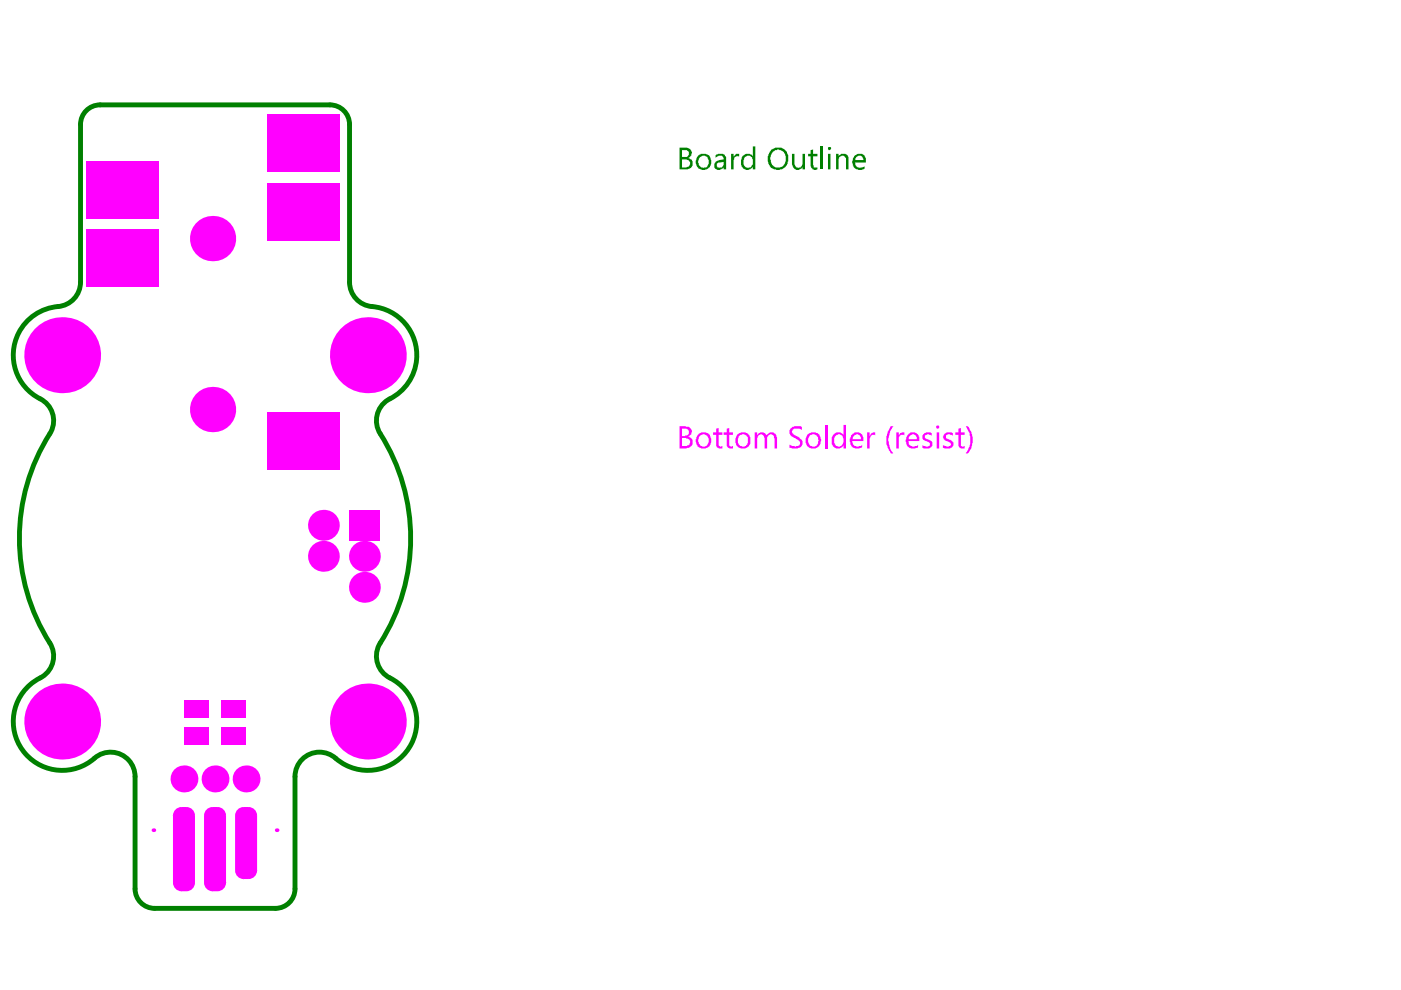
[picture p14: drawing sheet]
<svg xmlns="http://www.w3.org/2000/svg" width="297mm" height="210mm" viewBox="0 0 297 210" stroke-linecap="round" stroke-linejoin="round" font-family="sans-serif">
<path d="M17.1 26.4v33.4M21.2 22.2h48.8M74.1 26.4v33.4M28.6 164.7v23.8M62.5 164.7v23.8M32.8 192.6h25.6" fill="none" stroke="#008000" stroke-width="1"/>
<g fill="#008000">
<path d="M155 32.6h.5v.7l.6-.7h.6v.5l-.4-.1v.1a.91 .91 0 0 0-.8 1v1.8h-.5z"/>
<path d="M167.9 32.6h.5v2.1a.88 .88 0 0 0 .6 .8 .88 .88 0 0 0 1-.3l.2-.3v-2.3h.5v3.3h-.5v-.5a1.11 1.11 0 0 1-1.2 .6 1.11 1.11 0 0 1-1-.9l-.1-.2z"/>
<path d="M171.9 31.8l.5-.1v.9h.9v.5h-.9v1.9l.1 .1a.4 .4 0 0 0 .2 .5 .4 .4 0 0 0 .5-.1h.1v.4a.99 .99 0 0 1-1.4-.8v-2h-.6v-.5h.6z"/>
<path d="M174 31h.5v4.9h-.5z"/>
<path d="M177.3 32.6h.5v.5a1.23 1.23 0 0 1 2.1 .2v2.6h-.5v-1.8a.82 .82 0 0 0-.8-1.1 .82 .82 0 0 0-.8 1.1v1.8h-.5z"/>
<path d="M144.6 31.8v1.5h.7a.72 .72 0 0 0 .8-.9l-.4-.6zM144.6 33.8v1.7h.8a.87 .87 0 0 0 .9-.9 .87 .87 0 0 0-1-.8zM144.1 31.3h1.3a1.17 1.17 0 0 1 1.1 .7 1.17 1.17 0 0 1-.2 1.3l-.4 .2a1.16 1.16 0 0 1 .9 1.1 1.16 1.16 0 0 1-.7 1.2l-.3 .1h-1.7z"/>
<path d="M148.3 33.4l-.1 .3a1.4 1.4 0 0 0 1 1.9v-.1a.89 .89 0 0 0 1.1-.9 1.23 1.23 0 0 0-1.4-1.6zM147.8 33.3l.1-.2a1.88 1.88 0 0 1 2.5-.1v.1a1.76 1.76 0 0 1 .2 2 1.76 1.76 0 0 1-1.7 .9h-.1a1.7 1.7 0 0 1-1.2-2.2z"/>
<path d="M152 34.7a.53 .53 0 0 0 0 .6 .53 .53 0 0 0 .5 .2l.1 .1v-.1a.68 .68 0 0 0 .8-.6v-.6l-1.2 .2zM151.7 32.9h.1a1.21 1.21 0 0 1 1.4-.3 1.25 1.25 0 0 1 .8 1.2v2.1h-.6v-.5a1.07 1.07 0 0 1-1 .6 1.07 1.07 0 0 1-1-.6v-.4a.71 .71 0 0 1 .6-.8l.5-.3 .9-.1a.84 .84 0 0 0-.6-.8 .84 .84 0 0 0-1 .4h-.1z"/>
<path d="M157.4 33.1l.1-.1a1.67 1.67 0 0 1 2-.1l.1 .2v-2.1h.5v4.9h-.5v-.5l-.1 .1a1.25 1.25 0 0 1-1.3 .5 1.25 1.25 0 0 1-1-.9l-.1-.1v-1.1zM157.9 33.3a1.78 1.78 0 0 0 .3 2.2l.4 .1 .2-.1a.93 .93 0 0 0 .8-1v-.6a1.03 1.03 0 0 0-1.7-.6z"/>
<path d="M163.7 32.4l-.1 .4a1.46 1.46 0 0 0-.2 1.4 1.6 1.6 0 0 0 1.9 1.3 1.6 1.6 0 0 0 1.3-1.8 1.85 1.85 0 0 0-1.5-2l-.7 .1zM163.4 31.8a2.21 2.21 0 0 1 3.7 1.2 2.5 2.5 0 0 1-1.4 2.9 2.19 2.19 0 0 1-2.5-.8 2.83 2.83 0 0 1 .2-3.3z"/>
<path d="M175.5 31.5a.35 .35 0 0 1 .7 0 .35 .35 0 0 1-.7 0zM175.5 32.6h.6v3.3h-.6z"/>
<path d="M181.3 33.5v.4h1.8a.82 .82 0 0 0-.6-.9 .82 .82 0 0 0-1 .5zM181.1 33.1a1.37 1.37 0 0 1 1.5-.5 1.37 1.37 0 0 1 1 1.2v.7h-2.4l.1 .4a.68 .68 0 0 0 .8 .6l.3 .1v-.1h.4l.5-.3v.6a1.7 1.7 0 0 1-2.2-.3 1.7 1.7 0 0 1 0-2.2z"/>
</g>
<path d="M21.2 22.2a4.1 4.1 0 0 0-4.1 4.2M70 22.2a4.1 4.1 0 0 1 4.1 4.2M17.1 59.8a5.2 5.2 0 0 1-4.8 5.2 10.4 10.4 0 0 0-9.4 8.8 10.4 10.4 0 0 0 6.3 11.2 5.2 5.2 0 0 1 1.4 7 41.6 41.6 0 0 0 .4 45.1 5.5 5.5 0 0 1-3.4 7.2 10.4 10.4 0 0 0-2.4 15.3 10.4 10.4 0 0 0 15.5 .7 5.2 5.2 0 0 1 7.9 4.4M74.1 59.8a5.2 5.2 0 0 0 4.8 5.2 10.4 10.4 0 0 1 9.3 8.6 10.4 10.4 0 0 1-6 11.2 5.2 5.2 0 0 0-1.6 7.2 41.5 41.5 0 0 1-.2 44.8 5.2 5.2 0 0 0 2.3 6.9 10.4 10.4 0 0 1 3.7 15.4 10.4 10.4 0 0 1-15.7 1.3 5.2 5.2 0 0 0-8.2 4.3M28.6 188.5a4.1 4.1 0 0 0 4.2 4.1M62.5 188.5a4.1 4.1 0 0 1-4.1 4.1" fill="none" stroke="#008000" stroke-width="1"/>
<g fill="#f0f">
<path d="M151.8 90.9l.6-.1v.9h.8v.5h-.8v1.8a.43 .43 0 0 0 .1 .6 .43 .43 0 0 0 .5 0h.2v.5a.98 .98 0 0 1-1.4-.9v-2h-.6v-.5h.6z"/>
<path d="M154.1 90.9l.5-.1v.9h.8v.5h-.8v1.8a.43 .43 0 0 0 .1 .6 .43 .43 0 0 0 .6 0h.1v.5a.98 .98 0 0 1-1.3-.9v-2h-.7v-.5h.7z"/>
<path d="M160 91.7h.5v.5l.2-.1a1.03 1.03 0 0 1 1.7 .1l.1 .1 .1-.1a1.07 1.07 0 0 1 1.2-.5 1.07 1.07 0 0 1 .8 .9l.2 .1v2.4h-.6v-2.1l-.1-.1a.67 .67 0 0 0-.5-.8 .67 .67 0 0 0-.8 .5l-.2 .1v2.4h-.5v-2.2l-.1-.2a.67 .67 0 0 0-.8-.6l-.5 .4-.2 .4v2.2h-.5z"/>
<path d="M167.5 90.9a2.41 2.41 0 0 1 2.5-.4v.6l-.5-.2h-.5a.71 .71 0 0 0-1 .4 .71 .71 0 0 0 .4 .9l1.1 .5 .1 .3a1.05 1.05 0 0 1 .6 1.1 1.05 1.05 0 0 1-1 .9l-.1 .1-1.7-.1v-.8l.5 .4 .7 .1 .2-.1a.67 .67 0 0 0 .8-.6 .67 .67 0 0 0-.5-.7l-.5-.4a1.41 1.41 0 0 1-1.2-1.8h.1z"/>
<path d="M174.9 90.1h.5v5h-.5z"/>
<path d="M183.8 91.7h.6v.8l.2-.6 .4-.1v-.1h.6v.6v-.1a.99 .99 0 0 0-1.2 1.2v1.7h-.6z"/>
<path d="M188.9 90.4h.5l-.3 .4a4.8 4.8 0 0 0-.6 3.4l.2 .9 .7 1h-.5l-.2-.2a4.9 4.9 0 0 1 .2-5.5z"/>
<path d="M190 91.7h.6v.8v-.3h.1a.75 .75 0 0 1 .9-.5h.1v.6v-.1h-.5a.82 .82 0 0 0-.6 1.2v1.7h-.6z"/>
<path d="M195.7 92.1l.7-.4h.9l.2 .1v.5h-.1a.93 .93 0 0 0-1.3 0v.3a.5 .5 0 0 0 .7 .5l.1 .2a.9 .9 0 0 1 .8 .7 .9 .9 0 0 1-.6 1l-.1 .1h-1.2l-.2-.1v-.7l.1 .1a.96 .96 0 0 0 1.4-.1v-.1a.5 .5 0 0 0-.6-.6v-.1l-.4-.1a.84 .84 0 0 1-.4-1.3z"/>
<path d="M200 92.2a1.57 1.57 0 0 1 2-.4v.5h-.1a.93 .93 0 0 0-1.3 0 .55 .55 0 0 0 0 .6 .55 .55 0 0 0 .6 .2v.2l.4 .1a.89 .89 0 0 1 .5 1 .89 .89 0 0 1-.9 .7l-1.3-.1v-.7v.1h.3a.96 .96 0 0 0 1.4-.1 .93 .93 0 0 0-1-.8l-.3-.2a.68 .68 0 0 1-.3-1z"/>
<path d="M203.2 90.9l.5-.1v.9h.8v.5h-.8v1.8a.49 .49 0 0 0 .2 .6 .49 .49 0 0 0 .6 0v.5h-.5a.91 .91 0 0 1-.8-.9v-2h-.7v-.5h.7z"/>
<path d="M204.8 90.4a.9 .9 0 0 1 .9 .9 3 3 0 0 1 .5 2.1l-.1 .6a2.66 2.66 0 0 1-.9 2.1h-.4a4.9 4.9 0 0 0 .8-4v-.3z"/>
<path d="M144.6 90.9v1.6h.7v-.2a.74 .74 0 0 0 .8-.6 .74 .74 0 0 0-.6-.8zM144.6 92.9v1.7h1.1l.1-.2a.81 .81 0 0 0 .5-1l-.9-.5zM144.1 90.4h1.3v.1a1.02 1.02 0 0 1 1.1 .3 1.02 1.02 0 0 1 .1 1.1l-.7 .7a1.11 1.11 0 0 1 1 .9 1.11 1.11 0 0 1-.6 1.2l-.2 .3-.6 .1h-1.4z"/>
<path d="M148.3 92.5a1.57 1.57 0 0 0 .3 2.1h.1a1.15 1.15 0 0 0 1.6-.8 1.39 1.39 0 0 0-1.4-1.7v.1zM147.9 92.2a1.77 1.77 0 0 1 2.6 .1 2 2 0 0 1-.4 2.5 1.6 1.6 0 0 1-2.5-.8l-.1-.9h.1v-.4z"/>
<path d="M156.6 92.6v.1a1.26 1.26 0 0 0 .1 1.6 1.26 1.26 0 0 0 1.5 .3l.1-.3a1.09 1.09 0 0 0 .3-1.2 1.03 1.03 0 0 0-.7-1 1.03 1.03 0 0 0-1.2 .4zM156.3 92.1h.2a1.61 1.61 0 0 1 2-.2 1.61 1.61 0 0 1 .6 1.9 1.61 1.61 0 0 1-1.2 1.3 1.61 1.61 0 0 1-1.7-.7 2.3 2.3 0 0 1 .1-2.3z"/>
<path d="M171.6 92.5a1.37 1.37 0 0 0 .8 2.2h.1a1.35 1.35 0 0 0 .7-2.2 1.1 1.1 0 0 0-1.2-.3zM171.2 92.1a1.93 1.93 0 0 1 2.6 .2l.2 .6a1.71 1.71 0 0 1-.8 2 1.71 1.71 0 0 1-2.1-.3v-.2a2.32 2.32 0 0 1 .1-2.3z"/>
<path d="M176.6 92.2h.1a1.32 1.32 0 0 1 2.1 0v-2.1h.6v5h-.6v-.7a1.35 1.35 0 0 1-2.2 .2 2.44 2.44 0 0 1 0-2.3zM177 92.6a1.42 1.42 0 0 0 .7 2.1h.4a.9 .9 0 0 0 .6-.8 1.59 1.59 0 0 0-.1-1.6h-.2a.79 .79 0 0 0-1.1 0z"/>
<path d="M180.9 92.5l-.2 .6h1.8a.82 .82 0 0 0-.4-.9 .82 .82 0 0 0-1 .3zM180.4 92.3l.2-.1a1.45 1.45 0 0 1 2.2 0l.3 .5v.8h-2.4v.1a1.05 1.05 0 0 0 1.6 1h.2l.3-.3v.5a1.75 1.75 0 0 1-2.4-.4 1.97 1.97 0 0 1 0-1.9z"/>
<path d="M192.8 92.5l-.1 .6h1.7a.89 .89 0 0 0-.6-.9 .89 .89 0 0 0-1 .3zM192.4 92.2a1.49 1.49 0 0 1 2.4 .1l.1 1.2h-2.4l.2 .1a.93 .93 0 0 0 1 1.1l.7-.1 .2-.3v.5a1.6 1.6 0 0 1-2.5-.8l-.1-.7z"/>
<path d="M198.5 90.5a.32 .32 0 0 1 .6 0 .32 .32 0 0 1-.6 0zM198.6 91.7h.5v3.4h-.5z"/>
<path d="M45.1 187.2v1.8zM43.3 187.2h1.8v1.8a1.82 1.82 0 0 1-1.8-1.8z"/>
<path d="M46.1 187.2h1.8zM46.1 187.2h1.8a1.82 1.82 0 0 1-1.8 1.8z"/>
<path d="M46.1 171.1v1.8zM46.1 171.1a1.82 1.82 0 0 1 1.8 1.8h-1.8z"/>
<path d="M43.3 172.9h1.8zM43.8 171.6l.8-.4 .5-.1v1.8h-1.8v-.5z"/>
<path d="M51.7 184.6v1.8zM49.8 184.6h1.9v1.8a1.82 1.82 0 0 1-1.9-1.8z"/>
<path d="M52.7 184.6h1.8zM52.7 184.6h1.8a1.82 1.82 0 0 1-1.8 1.8z"/>
<path d="M52.7 171.1v1.8zM52.7 171.1a1.82 1.82 0 0 1 1.8 1.8h-1.8z"/>
<path d="M49.8 172.9h1.9zM50.4 171.6l.8-.4 .5-.1v1.8h-1.9l.1-.5z"/>
<path d="M38.5 187.2v1.8zM36.7 187.2h1.8v1.8a1.82 1.82 0 0 1-1.8-1.8z"/>
<path d="M39.5 187.2h1.8zM39.5 187.2h1.8a1.82 1.82 0 0 1-1.8 1.8z"/>
<path d="M39.5 171.1v1.8zM39.5 171.1a1.82 1.82 0 0 1 1.8 1.8h-1.8z"/>
<path d="M36.7 172.9h1.8zM37.2 171.6l.8-.4 .5-.1v1.8h-1.8v-.5z"/>
<circle cx="58.7" cy="176" r=".39"/>
<circle cx="32.5" cy="176" r=".39"/>
<circle cx="39" cy="165.2" r="2.85"/>
<circle cx="45.6" cy="165.2" r="2.85"/>
<circle cx="52.2" cy="165.2" r="2.85"/>
<circle cx="13.2" cy="153" r="8"/>
<circle cx="78" cy="153" r="8"/>
<circle cx="13.2" cy="75.3" r="8"/>
<circle cx="45.1" cy="50.6" r="4.8"/>
<circle cx="45.1" cy="86.8" r="4.8"/>
<circle cx="68.6" cy="117.9" r="3.3"/>
<circle cx="68.6" cy="111.4" r="3.3"/>
<circle cx="77.3" cy="124.5" r="3.3"/>
<circle cx="77.3" cy="117.9" r="3.3"/>
<circle cx="78" cy="75.3" r="8"/>
</g>
<g fill="#f0f">
<path d="M74 108.1h6.5v6.5h-6.5z" fill-rule="evenodd"/>
<path d="M56.6 87.5h15.3v12.1h-15.3z" fill-rule="evenodd"/>
<path d="M18.2 34.1h15.3v12.2h-15.3z" fill-rule="evenodd"/>
<path d="M18.2 48.6h15.3v12.2h-15.3z" fill-rule="evenodd"/>
<path d="M56.6 24.3h15.3v12.2h-15.3z" fill-rule="evenodd"/>
<path d="M56.6 38.8h15.3v12.2h-15.3z" fill-rule="evenodd"/>
<path d="M43.3 172.9l1.8-1.8h1l1.8 1.8v14.3l-1.8 1.8h-1l-1.8-1.8z" fill-rule="evenodd"/>
<path d="M49.8 172.9l1.9-1.8h1l1.8 1.8v11.7l-1.8 1.8h-1l-1.9-1.8z" fill-rule="evenodd"/>
<path d="M36.7 172.9l1.8-1.8h1l1.8 1.8v14.3l-1.8 1.8h-1l-1.8-1.8z" fill-rule="evenodd"/>
<path d="M39.1 154.3h5.2v3.6h-5.2z" fill-rule="evenodd"/>
<path d="M46.9 154.3h5.2v3.6h-5.2z" fill-rule="evenodd"/>
<path d="M39.1 148.6h5.2v3.6h-5.2z" fill-rule="evenodd"/>
<path d="M46.9 148.6h5.2v3.6h-5.2z" fill-rule="evenodd"/>
</g>
</svg>
